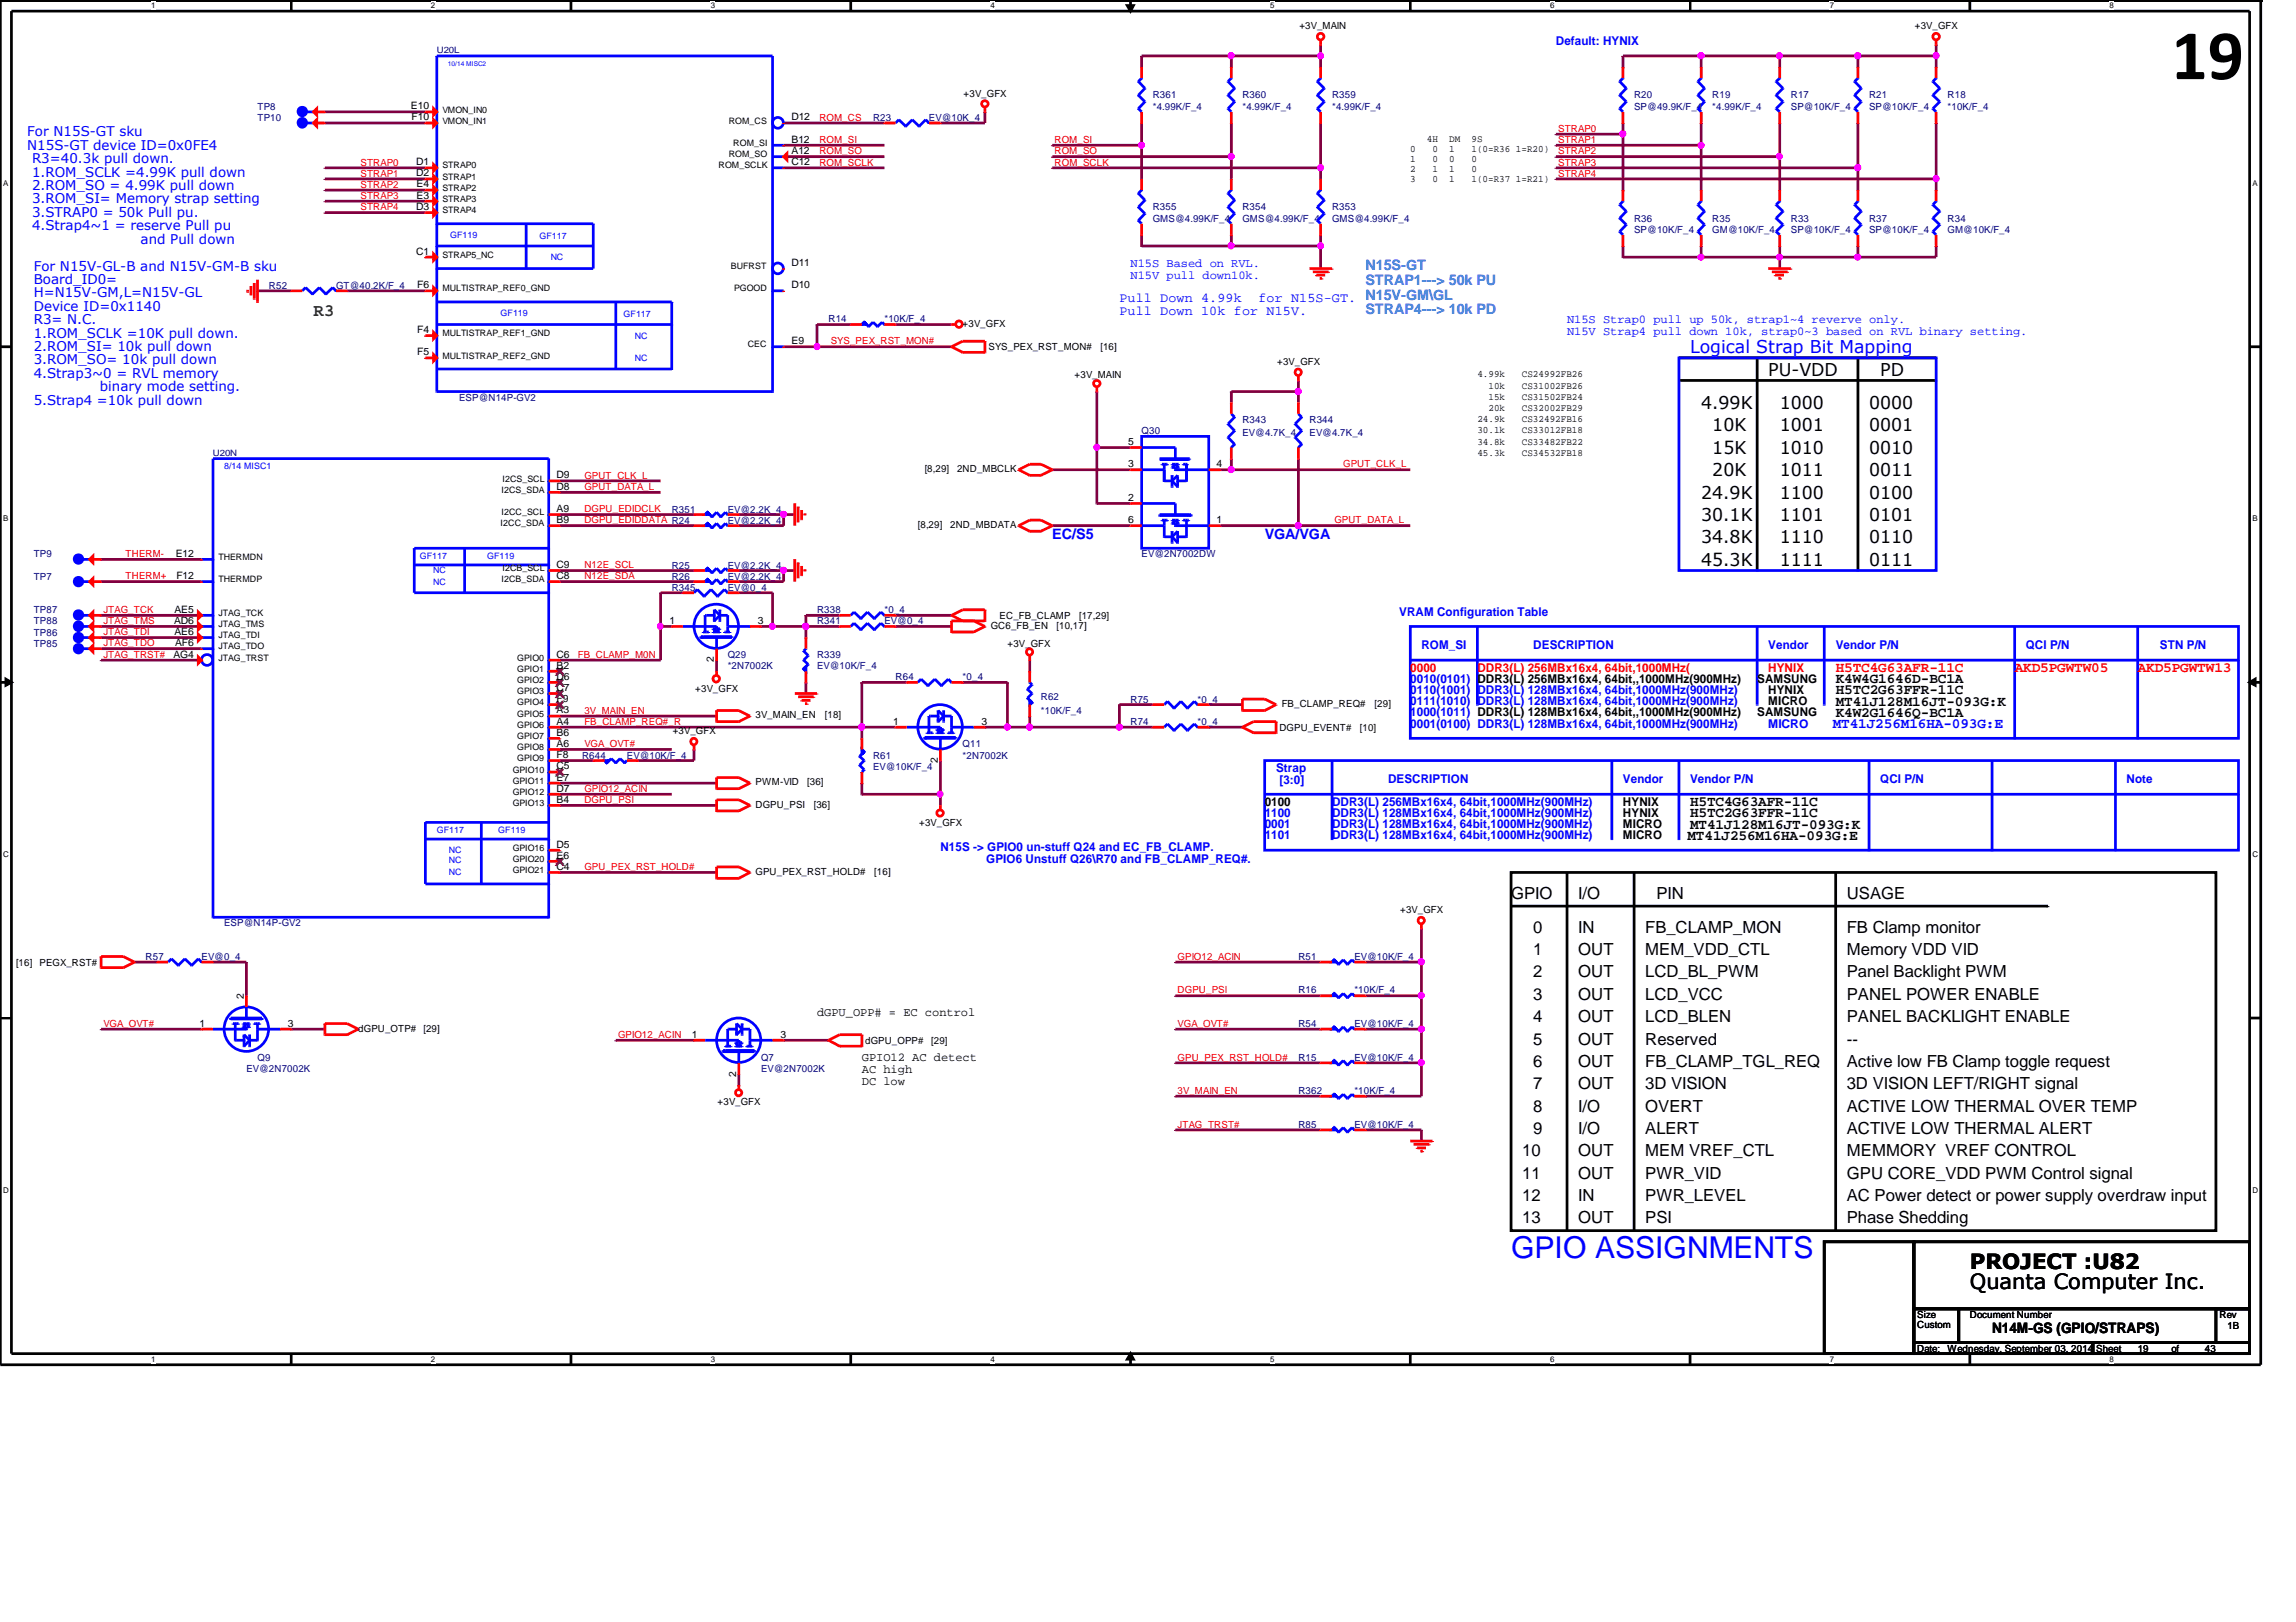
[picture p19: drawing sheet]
<svg xmlns="http://www.w3.org/2000/svg" width="297mm" height="210mm" viewBox="0 0 297 210" stroke-linecap="round" stroke-linejoin="round" font-family="sans-serif">
<defs><g id="words">
<text font-size="9.2" x="280.9" y="10.2">19</text>
<text font-size="3.9" fill="#00f" x="195.5" y="162.8">GPIO ASSIGNMENTS</text>
<g font-size="2.7">
<text x="254.8" y="166.8">Quanta Computer Inc.</text>
<text x="254.8" y="164.2">PROJECT :U82</text>
</g>
<text font-size="2.3" fill="#008000" x="40.6" y="40.9">R3</text>
<text font-size="2.3" fill="#00f" x="218.6" y="45.7">Logical Strap Bit Mapping</text>
<g font-size="2.3">
<text x="220.1" y="53">4.99K</text>
<text x="228.8" y="48.6">PU-VDD</text>
<text x="230.2" y="53">1000</text>
<text x="241.8" y="53">0000</text>
<text x="243.2" y="48.6">PD</text>
<text x="221.5" y="55.8">10K</text>
<text x="221.5" y="58.8">15K</text>
<text x="230.2" y="58.8">1010</text>
<text x="230.2" y="55.8">1001</text>
<text x="241.8" y="58.8">0010</text>
<text x="241.8" y="55.8">0001</text>
<text x="220.1" y="64.5">24.9K</text>
<text x="221.5" y="61.6">20K</text>
<text x="230.2" y="64.5">1100</text>
<text x="230.2" y="61.6">1011</text>
<text x="241.8" y="64.5">0100</text>
<text x="241.8" y="61.6">0011</text>
<text x="220.1" y="67.4">30.1K</text>
<text x="220.1" y="70.3">34.8K</text>
<text x="230.2" y="70.3">1110</text>
<text x="230.2" y="67.4">1101</text>
<text x="241.8" y="67.4">0101</text>
<text x="241.8" y="70.3">0110</text>
<text x="220.1" y="73.2">45.3K</text>
<text x="230.2" y="73.2">1111</text>
<text x="241.8" y="73.2">0111</text>
</g>
<g font-size="2.2">
<text x="195.5" y="116.4">GPIO</text>
<text x="204.2" y="116.4">I/O</text>
<text x="214.3" y="116.4">PIN</text>
<text x="238.9" y="116.4">USAGE</text>
<text x="198.4" y="120.7">0</text>
<text x="198.4" y="123.6">1</text>
<text x="204.2" y="120.7">IN</text>
<text x="204.2" y="123.6">OUT</text>
<text x="212.8" y="120.7">FB_CLAMP_MON</text>
<text x="212.8" y="123.6">MEM_VDD_CTL</text>
<text x="238.9" y="123.6">Memory VDD VID</text>
<text x="238.9" y="120.7">FB Clamp monitor</text>
<text x="198.4" y="129.4">3</text>
<text x="198.4" y="126.5">2</text>
<text x="204.2" y="126.5">OUT</text>
<text x="204.2" y="129.4">OUT</text>
<text x="212.8" y="129.4">LCD_VCC</text>
<text x="212.8" y="126.5">LCD_BL_PWM</text>
<text x="238.9" y="126.5">Panel Backlight PWM</text>
<text x="238.9" y="129.4">PANEL POWER ENABLE</text>
<text x="198.4" y="135.2">5</text>
<text x="198.4" y="132.3">4</text>
<text x="204.2" y="135.2">OUT</text>
<text x="204.2" y="132.3">OUT</text>
<text x="212.8" y="135.2">Reserved</text>
<text x="212.8" y="132.3">LCD_BLEN</text>
<text x="238.9" y="135.2">--</text>
<text x="238.9" y="132.3">PANEL BACKLIGHT ENABLE</text>
<text x="198.4" y="141">7</text>
<text x="198.4" y="143.8">8</text>
<text x="198.4" y="138.1">6</text>
<text x="204.2" y="141">OUT</text>
<text x="204.2" y="143.8">I/O</text>
<text x="204.2" y="138.1">OUT</text>
<text x="212.8" y="141">3D VISION</text>
<text x="212.8" y="138.1">FB_CLAMP_TGL_REQ</text>
<text x="212.8" y="143.8">OVERT</text>
<text x="238.9" y="143.8">ACTIVE LOW THERMAL OVER TEMP</text>
<text x="238.9" y="138.1">Active low FB Clamp toggle request</text>
<text x="238.9" y="141">3D VISION LEFT/RIGHT signal</text>
<text x="196.9" y="149.6">10</text>
<text x="198.4" y="146.8">9</text>
<text x="204.2" y="146.8">I/O</text>
<text x="204.2" y="149.6">OUT</text>
<text x="212.8" y="149.6">MEM VREF_CTL</text>
<text x="212.8" y="146.8">ALERT</text>
<text x="238.9" y="146.8">ACTIVE LOW THERMAL ALERT</text>
<text x="238.9" y="149.6">MEMMORY VREF CONTROL</text>
<text x="196.9" y="155.4">12</text>
<text x="196.9" y="152.6">11</text>
<text x="204.2" y="155.4">IN</text>
<text x="204.2" y="152.6">OUT</text>
<text x="212.8" y="155.4">PWR_LEVEL</text>
<text x="212.8" y="152.6">PWR_VID</text>
<text x="238.9" y="152.6">GPU CORE_VDD PWM Control signal</text>
<text x="238.9" y="155.4">AC Power detect or power supply overdraw input</text>
<text x="196.9" y="158.3">13</text>
<text x="204.2" y="158.3">OUT</text>
<text x="212.8" y="158.3">PSI</text>
<text x="238.9" y="158.3">Phase Shedding</text>
</g>
<g font-size="1.9" fill="#0080ff">
<text x="176.7" y="35">N15S-GT</text>
<text x="176.7" y="36.9">STRAP1---&gt; 50k PU</text>
<text x="176.7" y="40.7">STRAP4---&gt; 10k PD</text>
</g>
<g font-size="1.9" fill="#00f">
<text x="136.1" y="69.7">EC/S5</text>
<text x="163.6" y="69.7">VGA/VGA</text>
<text x="237.1" y="94.2">MT41J256M16HA-093G:E</text>
</g>
<g font-size="1.9">
<text x="237.5" y="89.9">H5TC2G63FFR-11C</text>
<text x="237.5" y="88.4">K4W4G1646D-BC1A</text>
<text x="237.5" y="91.3">MT41J128M16JT-093G:K</text>
<text x="237.5" y="92.8">K4W2G1646Q-BC1A</text>
<text x="218.6" y="105.8">H5TC2G63FFR-11C</text>
<text x="218.6" y="104.4">H5TC4G63AFR-11C</text>
<text x="218.6" y="107.2">MT41J128M16JT-093G:K</text>
<text x="218.3" y="108.7">MT41J256M16HA-093G:E</text>
<text x="257.7" y="172.5">N14M-GS (GPIO/STRAPS)</text>
</g>
<g font-size="1.9" fill="#f00">
<text x="237.5" y="87">H5TC4G63AFR-11C</text>
<text x="260.6" y="87">AKD5PGWTW05</text>
<text x="276.6" y="87">AKD5PGWTW13</text>
</g>
<g font-size="1.7" fill="#00f">
<text x="3.5" y="17.7">For N15S-GT sku</text>
<text x="3.5" y="19.4">N15S-GT device ID=0x0FE4</text>
<text x="4.1" y="21.1">R3=40.3k pull down.</text>
<text x="4.1" y="22.9">1.ROM_SCLK =4.99K pull down</text>
<text x="4.1" y="24.6">2.ROM_SO = 4.99K pull down</text>
<text x="4.1" y="26.3">3.ROM_SI= Memory strap setting</text>
<text x="4.1" y="28.1">3.STRAP0 = 50k Pull pu.</text>
<text x="4.1" y="29.8">4.Strap4~1 = reserve Pull pu</text>
<text x="4.4" y="35">For N15V-GL-B and N15V-GM-B sku</text>
<text x="18.2" y="31.5">and Pull down</text>
<text x="4.4" y="36.7">Board_ID0=</text>
<text x="4.4" y="38.5">H=N15V-GM,L=N15V-GL</text>
<text x="4.4" y="40.2">Device ID=0x1140</text>
<text x="4.4" y="42">R3= N.C.</text>
<text x="144.8" y="39">Pull Down 4.99k</text>
<text x="144.8" y="40.8">Pull Down 10k for N15V.</text>
<text x="162.8" y="39">for N15S-GT. N15V-GM\GL</text>
<text x="4.4" y="43.7">1.ROM_SCLK =10K pull down.</text>
<text x="4.4" y="45.4">2.ROM_SI= 10k pull down</text>
<text x="4.4" y="47.2">3.ROM_SO= 10k pull down</text>
<text x="4.4" y="48.9">4.Strap3~0 = RVL memory</text>
<text x="4.4" y="52.4">5.Strap4 =10k pull down</text>
<text x="12.9" y="50.6">binary mode setting.</text>
</g>
<g font-size="1.6" fill="#00f">
<text x="201.3" y="5.8">Default: HYNIX</text>
<text x="146.3" y="34.5">N15S Based on RVL.</text>
<text x="146.3" y="36.1">N15V pull down10k.</text>
<text x="202.7" y="41.7">N15S Strap0 pull up 50k, strap1~4 reverve only.</text>
<text x="202.7" y="43.3">N15V Strap4 pull down 10k, strap0~3 based on RVL binary setting.</text>
<text x="181" y="79.7">VRAM Configuration Table</text>
<text x="183.9" y="84">ROM_SI</text>
<text x="198.4" y="84">DESCRIPTION</text>
<text x="228.8" y="84">Vendor</text>
<text x="237.5" y="84">Vendor P/N</text>
<text x="262.1" y="84">QCI P/N</text>
<text x="279.4" y="84">STN P/N</text>
<text x="182.5" y="89.8">0110(1001)</text>
<text x="182.5" y="88.3">0010(0101)</text>
<text x="191.1" y="89.8">DDR3(L) 128MBx16x4, 64bit,1000MHz(900MHz)</text>
<text x="182.5" y="91.2">0111(1010) DDR3(L) 128MBx16x4, 64bit,1000MHz(900MHz)</text>
<text x="182.5" y="92.7">1000(1011) DDR3(L) 128MBx16x4, 64bit,,1000MHz(900MHz)</text>
<text x="182.5" y="94.1">0001(0100) DDR3(L) 128MBx16x4, 64bit,1000MHz(900MHz)</text>
<text x="228.8" y="94.1">MICRO</text>
<text x="165.1" y="99.9">Strap</text>
<text x="165.5" y="101.5">[3:0]</text>
<text x="179.6" y="101.4">DESCRIPTION</text>
<text x="210" y="101.4">Vendor</text>
<text x="218.6" y="101.4">Vendor P/N</text>
<text x="243.2" y="101.4">QCI P/N</text>
<text x="275.1" y="101.4">Note</text>
<text x="163.6" y="105.7">1100</text>
<text x="163.6" y="107.1">0001</text>
<text x="172.3" y="105.7">DDR3(L) 128MBx16x4, 64bit,1000MHz(900MHz)</text>
<text x="172.3" y="104.3">DDR3(L) 256MBx16x4, 64bit,1000MHz(900MHz)</text>
<text x="172.3" y="107.1">DDR3(L) 128MBx16x4, 64bit,1000MHz(900MHz)</text>
<text x="121.7" y="110.1">N15S -&gt; GPIO0 un-stuff Q24 and EC_FB_CLAMP.</text>
<text x="127.6" y="111.7">GPIO6 Unstuff Q26\R70 and FB_CLAMP_REQ#.</text>
<text x="163.6" y="108.6">1101</text>
<text x="172.3" y="108.6">DDR3(L) 128MBx16x4, 64bit,1000MHz(900MHz)</text>
</g>
<g font-size="1.6" fill="#f00">
<text x="182.5" y="86.9">0000</text>
<text x="191.1" y="86.9">DDR3(L) 256MBx16x4, 64bit,1000MHz(</text>
<text x="228.8" y="86.9">HYNIX</text>
</g>
<g font-size="1.6">
<text x="191.1" y="88.3">DDR3(L) 256MBx16x4, 64bit,,1000MHz(900MHz)</text>
<text x="227.3" y="88.3">SAMSUNG</text>
<text x="228.8" y="89.8">HYNIX</text>
<text x="227.3" y="92.7">SAMSUNG</text>
<text x="228.8" y="91.2">MICRO</text>
<text x="163.6" y="104.3">0100</text>
<text x="210" y="105.7">HYNIX</text>
<text x="210" y="104.3">HYNIX</text>
<text x="210" y="107.1">MICRO</text>
<text x="210" y="108.6">MICRO</text>
<text x="105.7" y="131.5">dGPU_OPP# = EC control</text>
<text x="111.5" y="137.3">GPIO12 AC detect</text>
<text x="111.5" y="138.9">AC high</text>
<text x="111.5" y="140.5">DC low</text>
</g>
<g font-size="1.3">
<text x="168.1" y="3.8">+3V_MAIN</text>
<text x="247.7" y="3.8">+3V_GFX</text>
<text x="53.2" y="14.1">E10</text>
<text x="53.3" y="15.6">F10</text>
<text x="102.4" y="15.6">D12</text>
<text x="124.7" y="12.5">+3V_GFX</text>
<text x="53.8" y="22.8">D2</text>
<text x="53.8" y="21.4">D1</text>
<text x="102.4" y="21.4">C12</text>
<text x="102.4" y="19.9">A12</text>
<text x="102.4" y="18.5">B12</text>
<text x="182.5" y="19.7">0</text>
<text x="182.5" y="21">1</text>
<text x="182.5" y="22.2">2</text>
<text x="182.5" y="23.5">3</text>
<text x="184.6" y="18.4">4H</text>
<text x="185.3" y="19.7">0</text>
<text x="185.3" y="21">0</text>
<text x="185.3" y="22.2">1</text>
<text x="185.3" y="23.5">0</text>
<text x="187.5" y="18.4">DM</text>
<text x="187.5" y="19.7">1</text>
<text x="187.5" y="21">0</text>
<text x="187.5" y="22.2">1</text>
<text x="187.5" y="23.5">1</text>
<text x="190.4" y="18.4">9S</text>
<text x="190.4" y="19.7">1(0=R36 1=R20)</text>
<text x="190.4" y="21">0</text>
<text x="190.4" y="22.2">0</text>
<text x="190.4" y="23.5">1(0=R37 1=R21)</text>
<text x="53.8" y="27.2">D3</text>
<text x="53.9" y="25.7">E3</text>
<text x="53.9" y="24.3">E4</text>
<text x="53.8" y="32.9">C1</text>
<text x="102.4" y="34.4">D11</text>
<text x="54" y="37.3">F6</text>
<text x="102.4" y="37.3">D10</text>
<text x="54" y="46">F5</text>
<text x="54" y="43.1">F4</text>
<text x="102.4" y="44.5">E9</text>
<text x="124.5" y="42.3">+3V_GFX</text>
<text x="127.9" y="45.3">SYS_PEX_RST_MON#</text>
<text x="142.4" y="45.3">[16]</text>
<text x="165.2" y="47.2">+3V_GFX</text>
<text x="139" y="48.9">+3V_MAIN</text>
<text x="191.1" y="48.8">4.99k</text>
<text x="192.6" y="50.3">10k</text>
<text x="192.6" y="51.7">15k</text>
<text x="192.6" y="53.2">20k</text>
<text x="196.9" y="48.8">CS24992FB26</text>
<text x="196.9" y="50.3">CS31002FB26</text>
<text x="196.9" y="51.7">CS31502FB24</text>
<text x="196.9" y="53.2">CS32002FB29</text>
<text x="146" y="57.6">5</text>
<text x="191.1" y="54.6">24.9k</text>
<text x="191.1" y="56">30.1k</text>
<text x="191.1" y="57.5">34.8k</text>
<text x="191.1" y="59">45.3k</text>
<text x="196.9" y="54.6">CS32492FB16</text>
<text x="196.9" y="56">CS33012FB18</text>
<text x="196.9" y="57.5">CS33482FB22</text>
<text x="196.9" y="59">CS34532FB18</text>
<text x="72" y="63.4">D8</text>
<text x="72" y="61.9">D9</text>
<text x="119.6" y="61.1">[8,29]</text>
<text x="123.8" y="61.1">2ND_MBCLK</text>
<text x="146" y="64.8">2</text>
<text x="146" y="60.5">3</text>
<text x="157.4" y="60.5">4</text>
<text x="72" y="67.7">B9</text>
<text x="72" y="66.3">A9</text>
<text x="118.7" y="68.4">[8,29]</text>
<text x="122.9" y="68.4">2ND_MBDATA</text>
<text x="146" y="67.7">6</text>
<text x="157.4" y="67.7">1</text>
<text x="22.7" y="72.1">E12</text>
<text x="22.8" y="74.9">F12</text>
<text x="72" y="74.9">C8</text>
<text x="72" y="73.5">C9</text>
<text x="22.5" y="80.7">AD6</text>
<text x="22.6" y="82.2">AE6</text>
<text x="22.6" y="79.3">AE5</text>
<text x="22.6" y="83.6">AF6</text>
<text x="86.6" y="80.7">1</text>
<text x="98" y="80.7">3</text>
<text x="128.2" y="81.4">GC6_FB_EN</text>
<text x="129.3" y="80.1">EC_FB_CLAMP</text>
<text x="130.3" y="83.7">+3V_GFX</text>
<text x="136.7" y="81.4">[10,17]</text>
<text x="139.6" y="80.1">[17,29]</text>
<text x="22.4" y="85.1">AG4</text>
<text x="72" y="89.4">C7</text>
<text x="72" y="88">D6</text>
<text x="72" y="86.5">B2</text>
<text x="72" y="85.1">C6</text>
<text x="90" y="89.5">+3V_GFX</text>
<text x="92.4" y="85.7" transform="rotate(-90 92.4 85.7)">2</text>
<text x="72" y="95.2">B6</text>
<text x="72" y="93.8">A4</text>
<text x="72" y="92.3">A3</text>
<text x="72" y="90.8">F9</text>
<text x="87" y="95">+3V_GFX</text>
<text x="97.7" y="93">3V_MAIN_EN</text>
<text x="106.7" y="93">[18]</text>
<text x="115.6" y="93.8">1</text>
<text x="127" y="93.8">3</text>
<text x="165.5" y="94.6">DGPU_EVENT#</text>
<text x="165.8" y="91.5">FB_CLAMP_REQ#</text>
<text x="175.9" y="94.6">[10]</text>
<text x="177.8" y="91.5">[29]</text>
<text x="72" y="101">E7</text>
<text x="72" y="99.6">C5</text>
<text x="72" y="98.1">F8</text>
<text x="72" y="96.6">A6</text>
<text x="97.7" y="101.6">PWM-VID</text>
<text x="104.4" y="101.6">[36]</text>
<text x="121.3" y="98.8" transform="rotate(-90 121.3 98.8)">2</text>
<text x="72" y="103.9">B4</text>
<text x="72" y="102.4">D7</text>
<text x="97.7" y="104.6">DGPU_PSI</text>
<text x="105.3" y="104.6">[36]</text>
<text x="118.9" y="106.8">+3V_GFX</text>
<text x="72" y="112.6">C4</text>
<text x="72" y="111.1">E6</text>
<text x="72" y="109.7">D5</text>
<text x="97.7" y="113.2">GPU_PEX_RST_HOLD#</text>
<text x="113.1" y="113.2">[16]</text>
<text x="181.1" y="118.2">+3V_GFX</text>
<text x="2.1" y="125">[16]</text>
<text x="5.1" y="125">PEGX_RST#</text>
<text x="31.5" y="129.3" transform="rotate(-90 31.5 129.3)">2</text>
<text x="25.8" y="132.8">1</text>
<text x="37.3" y="132.8">3</text>
<text x="46.4" y="133.5">dGPU_OTP#</text>
<text x="54.8" y="133.5">[29]</text>
<text x="89.5" y="134.3">1</text>
<text x="101" y="134.3">3</text>
<text x="111.9" y="135.1">dGPU_OPP#</text>
<text x="120.5" y="135.1">[29]</text>
<text x="92.8" y="143">+3V_GFX</text>
<text x="95.2" y="139.3" transform="rotate(-90 95.2 139.3)">2</text>
<text x="248" y="170.6">Size</text>
<text x="248" y="171.9">Custom</text>
<text x="254.8" y="170.6">Document Number</text>
<text x="287.1" y="170.6">Rev</text>
<text x="288.2" y="172">1B</text>
<text x="248" y="174.9">Date:</text>
<text x="252" y="174.9">Wednesday, September 03, 2014 Sheet</text>
<text x="276.6" y="174.9">19</text>
<text x="280.9" y="174.9">of</text>
<text x="285.2" y="174.9">43</text>
</g>
<g font-size="1.3" fill="#000080">
<text x="33.3" y="14.2">TP8</text>
<text x="33.3" y="15.7">TP10</text>
<text x="112.9" y="15.7">R23</text>
<text x="120.2" y="15.7">EV@10K_4</text>
<text x="149.1" y="12.7">R361</text>
<text x="149.1" y="14.2">*4.99K/F_4</text>
<text x="160.7" y="12.7">R360</text>
<text x="160.7" y="14.2">*4.99K/F_4</text>
<text x="172.3" y="12.7">R359</text>
<text x="172.3" y="14.2">*4.99K/F_4</text>
<text x="211.4" y="12.7">R20</text>
<text x="211.4" y="14.2">SP@49.9K/F_4</text>
<text x="221.5" y="12.7">R19</text>
<text x="221.5" y="14.2">*4.99K/F_4</text>
<text x="231.7" y="12.7">R17</text>
<text x="231.7" y="14.2">SP@10K/F_4</text>
<text x="241.8" y="12.7">R21</text>
<text x="241.8" y="14.2">SP@10K/F_4</text>
<text x="252" y="12.7">R18</text>
<text x="252" y="14.2">*10K/F_4</text>
<text x="149.1" y="27.2">R355</text>
<text x="149.1" y="28.7">GMS@4.99K/F_4</text>
<text x="160.7" y="27.2">R354</text>
<text x="160.7" y="28.7">GMS@4.99K/F_4</text>
<text x="172.3" y="27.2">R353</text>
<text x="172.3" y="28.7">GMS@4.99K/F_4</text>
<text x="211.4" y="28.7">R36</text>
<text x="221.5" y="28.7">R35</text>
<text x="231.7" y="28.7">R33</text>
<text x="241.8" y="28.7">R37</text>
<text x="252" y="28.7">R34</text>
<text x="211.4" y="30.1">SP@10K/F_4</text>
<text x="221.5" y="30.1">GM@10K/F_4</text>
<text x="231.7" y="30.1">SP@10K/F_4</text>
<text x="241.8" y="30.1">SP@10K/F_4</text>
<text x="252" y="30.1">GM@10K/F_4</text>
<text x="34.8" y="37.4">R52</text>
<text x="43.5" y="37.4">GT@40.2K/F_4</text>
<text x="107.2" y="41.7">R14</text>
<text x="114.4" y="41.7">*10K/F_4</text>
<text x="59.4" y="51.9">ESP@N14P-GV2</text>
<text x="147.7" y="56.2">Q30</text>
<text x="160.7" y="54.7">R343</text>
<text x="160.7" y="56.5">EV@4.7K_4</text>
<text x="169.4" y="54.7">R344</text>
<text x="169.4" y="56.5">EV@4.7K_4</text>
<text x="86.9" y="66.3">R351</text>
<text x="94.1" y="66.3">EV@2.2K_4</text>
<text x="94.1" y="67.8">EV@2.2K_4</text>
<text x="4.4" y="75">TP7</text>
<text x="4.4" y="72.1">TP9</text>
<text x="86.9" y="76.5">R345</text>
<text x="86.9" y="73.6">R25</text>
<text x="86.9" y="75">R26</text>
<text x="94.1" y="76.5">EV@0_4</text>
<text x="94.1" y="73.6">EV@2.2K_4</text>
<text x="94.1" y="75">EV@2.2K_4</text>
<text x="147.7" y="72.1">EV@2N7002DW</text>
<text x="4.4" y="79.4">TP87</text>
<text x="4.4" y="83.7">TP85</text>
<text x="4.4" y="80.8">TP88</text>
<text x="4.4" y="82.3">TP86</text>
<text x="105.7" y="79.4">R338</text>
<text x="105.7" y="80.8">R341</text>
<text x="114.4" y="79.4">*0_4</text>
<text x="114.4" y="80.8">EV@0_4</text>
<text x="94.1" y="85.1">Q29</text>
<text x="94.1" y="86.6">*2N7002K</text>
<text x="105.7" y="85.1">R339</text>
<text x="105.7" y="86.6">EV@10K/F_4</text>
<text x="115.9" y="88.1">R64</text>
<text x="124.5" y="88.1">*0_4</text>
<text x="134.7" y="90.6">R62</text>
<text x="134.7" y="92.4">*10K/F_4</text>
<text x="146.3" y="93.9">R74</text>
<text x="146.3" y="90.9">R75</text>
<text x="154.9" y="93.9">*0_4</text>
<text x="154.9" y="90.9">*0_4</text>
<text x="75.3" y="98.2">R644</text>
<text x="81.1" y="98.2">EV@10K/F_4</text>
<text x="112.9" y="98.2">R61</text>
<text x="112.9" y="99.6">EV@10K/F_4</text>
<text x="124.5" y="96.7">Q11</text>
<text x="124.5" y="98.2">*2N7002K</text>
<text x="29" y="119.9">ESP@N14P-GV2</text>
<text x="18.8" y="124.2">R57</text>
<text x="26.1" y="124.2">EV@0_4</text>
<text x="168" y="124.2">R51</text>
<text x="175.2" y="124.2">EV@10K/F_4</text>
<text x="168" y="128.6">R16</text>
<text x="175.2" y="128.6">*10K/F_4</text>
<text x="33.3" y="137.3">Q9</text>
<text x="98.5" y="137.3">Q7</text>
<text x="168" y="132.9">R54</text>
<text x="168" y="137.3">R15</text>
<text x="175.2" y="132.9">EV@10K/F_4</text>
<text x="175.2" y="137.3">EV@10K/F_4</text>
<text x="31.9" y="138.7">EV@2N7002K</text>
<text x="98.5" y="138.7">EV@2N7002K</text>
<text x="168" y="141.6">R362</text>
<text x="175.2" y="141.6">*10K/F_4</text>
<text x="168" y="146">R85</text>
<text x="175.2" y="146">EV@10K/F_4</text>
</g>
<g font-size="1.3" fill="#f00">
<text x="106" y="15.6">ROM_CS</text>
<text x="201.6" y="17.1">STRAP0</text>
<text x="46.6" y="21.4">STRAP0</text>
<text x="46.6" y="22.9">STRAP1</text>
<text x="106" y="18.5">ROM_SI</text>
<text x="106" y="20">ROM_SO</text>
<text x="106" y="21.4">ROM_SCLK</text>
<text x="136.4" y="18.5">ROM_SI</text>
<text x="136.4" y="21.4">ROM_SCLK</text>
<text x="136.4" y="20">ROM_SO</text>
<text x="201.6" y="18.5">STRAP1</text>
<text x="201.6" y="20">STRAP2</text>
<text x="201.6" y="22.9">STRAP4</text>
<text x="201.6" y="21.4">STRAP3</text>
<text x="46.6" y="27.2">STRAP4</text>
<text x="46.6" y="25.7">STRAP3</text>
<text x="46.6" y="24.3">STRAP2</text>
<text x="107.5" y="44.6">SYS_PEX_RST_MON#</text>
<text x="75.6" y="61.9">GPUT_CLK_L</text>
<text x="75.6" y="63.4">GPUT_DATA_L</text>
<text x="173.8" y="60.5">GPUT_CLK_L</text>
<text x="75.6" y="66.3">DGPU_EDIDCLK</text>
<text x="75.6" y="67.7">DGPU_EDIDDATA R24</text>
<text x="172.6" y="67.7">GPUT_DATA_L</text>
<text x="16.3" y="75">THERM+</text>
<text x="16.3" y="72.1">THERM-</text>
<text x="75.6" y="73.5">N12E_SCL</text>
<text x="75.6" y="75">N12E_SDA</text>
<text x="13.4" y="82.2">JTAG_TDI</text>
<text x="13.4" y="83.7">JTAG_TDO</text>
<text x="13.4" y="79.3">JTAG_TCK</text>
<text x="13.4" y="80.8">JTAG_TMS</text>
<text x="13.4" y="85.1">JTAG_TRST#</text>
<text x="74.8" y="85.1">FB_CLAMP_M0N</text>
<text x="75.6" y="92.4">3V_MAIN_EN</text>
<text x="75.6" y="93.8">FB_CLAMP_REQ#_R</text>
<text x="75.6" y="96.7">VGA_OVT#</text>
<text x="75.6" y="103.9">DGPU_PSI</text>
<text x="75.6" y="102.5">GPIO12_ACIN</text>
<text x="75.6" y="112.6">GPU_PEX_RST_HOLD#</text>
<text x="152.4" y="124.2">GPIO12_ACIN</text>
<text x="152.4" y="128.6">DGPU_PSI</text>
<text x="13.4" y="132.9">VGA_OVT#</text>
<text x="80" y="134.3">GPIO12_ACIN</text>
<text x="152.4" y="132.9">VGA_OVT#</text>
<text x="152.4" y="137.2">GPU_PEX_RST_HOLD#</text>
<text x="152.4" y="141.6">3V_MAIN_EN</text>
<text x="152.4" y="145.9">JTAG_TRST#</text>
</g>
<g font-size="1.1" fill="#000080">
<text x="56.5" y="6.9">U20L</text>
<text x="27.6" y="59">U20N</text>
</g>
<g font-size="1.1">
<text x="57.2" y="16">VMON_IN1</text>
<text x="57.2" y="14.6">VMON_IN0</text>
<text x="94.3" y="16">ROM_CS</text>
<text x="57.2" y="23.2">STRAP1</text>
<text x="57.2" y="21.8">STRAP0</text>
<text x="93" y="21.8">ROM_SCLK</text>
<text x="94.3" y="20.4">ROM_SO</text>
<text x="94.9" y="18.9">ROM_SI</text>
<text x="57.2" y="27.6">STRAP4</text>
<text x="57.2" y="26.1">STRAP3</text>
<text x="57.2" y="24.7">STRAP2</text>
<text x="57.2" y="33.4">STRAP5_NC</text>
<text x="94.6" y="34.8">BUFRST</text>
<text x="57.2" y="37.7">MULTISTRAP_REF0_GND</text>
<text x="95" y="37.7">PGOOD</text>
<text x="57.2" y="46.4">MULTISTRAP_REF2_GND</text>
<text x="57.2" y="43.5">MULTISTRAP_REF1_GND</text>
<text x="96.7" y="45">CEC</text>
<text x="64.9" y="63.8">I2CS_SDA</text>
<text x="65" y="62.3">I2CS_SCL</text>
<text x="64.8" y="68.1">I2CC_SDA</text>
<text x="64.9" y="66.7">I2CC_SCL</text>
<text x="28.3" y="75.4">THERMDP</text>
<text x="28.3" y="72.5">THERMDN</text>
<text x="64.9" y="75.4">I2CB_SDA</text>
<text x="65" y="73.9">I2CB_SCL</text>
<text x="28.3" y="82.6">JTAG_TDI</text>
<text x="28.3" y="81.2">JTAG_TMS</text>
<text x="28.3" y="79.7">JTAG_TCK</text>
<text x="28.3" y="85.5">JTAG_TRST</text>
<text x="28.3" y="84">JTAG_TDO</text>
<text x="66.9" y="89.8">GPIO3</text>
<text x="66.9" y="88.4">GPIO2</text>
<text x="66.9" y="87">GPIO1</text>
<text x="66.9" y="85.5">GPIO0</text>
<text x="66.9" y="95.6">GPIO7</text>
<text x="66.9" y="94.2">GPIO6</text>
<text x="66.9" y="92.8">GPIO5</text>
<text x="66.9" y="91.3">GPIO4</text>
<text x="66.3" y="101.4">GPIO11</text>
<text x="66.3" y="100">GPIO10</text>
<text x="66.9" y="98.5">GPIO9</text>
<text x="66.9" y="97.1">GPIO8</text>
<text x="66.3" y="104.3">GPIO13</text>
<text x="66.3" y="102.9">GPIO12</text>
<text x="66.3" y="113">GPIO21</text>
<text x="66.3" y="111.5">GPIO20</text>
<text x="66.3" y="110.1">GPIO16</text>
</g>
<g font-size="1.1" fill="#00f">
<text x="58.2" y="30.8">GF119</text>
<text x="69.8" y="30.9">GF117</text>
<text x="71.2" y="33.7">NC</text>
<text x="64.8" y="40.9">GF119</text>
<text x="80.7" y="41.1">GF117</text>
<text x="82.1" y="46.7">NC</text>
<text x="82.1" y="43.8">NC</text>
<text x="29" y="60.7">8/14 MISC1</text>
<text x="54.3" y="72.3">GF117</text>
<text x="56" y="75.6">NC</text>
<text x="56" y="74.2">NC</text>
<text x="63" y="72.3">GF119</text>
<text x="56.5" y="107.8">GF117</text>
<text x="64.5" y="107.8">GF119</text>
<text x="58.1" y="113.3">NC</text>
<text x="58.1" y="111.7">NC</text>
<text x="58.1" y="110.4">NC</text>
</g>
<g font-size="1">
<text x="19.6" y="1.1">1</text>
<text x="55.7" y="1.1">2</text>
<text x="91.9" y="1.1">3</text>
<text x="128.1" y="1.1">4</text>
<text x="164.3" y="1.1">5</text>
<text x="200.5" y="1.1">6</text>
<text x="236.7" y="1.1">7</text>
<text x="272.9" y="1.1">8</text>
<text x=".4" y="24">A</text>
<text x="291.4" y="24">A</text>
<text x=".4" y="67.5">B</text>
<text x="291.4" y="67.5">B</text>
<text x=".4" y="110.9">C</text>
<text x="291.4" y="110.9">C</text>
<text x=".4" y="154.3">D</text>
<text x="291.4" y="154.3">D</text>
<text x="19.6" y="176.2">1</text>
<text x="55.7" y="176.2">2</text>
<text x="91.9" y="176.2">3</text>
<text x="128.1" y="176.2">4</text>
<text x="164.3" y="176.2">5</text>
<text x="200.5" y="176.2">6</text>
<text x="236.7" y="176.2">7</text>
<text x="272.9" y="176.2">8</text>
</g>
<text font-size=".8" fill="#00f" x="58" y="8.6">10/14 MISC2</text>
</g></defs>
<path d="M0 0h292.5" fill="none" stroke="#000" stroke-width="1.1"/>
<path d="M0 0v176.6h292.5v-176.6M1.5 1.4h289.5v173.8h-289.5z" fill="none" stroke="#000" stroke-width=".35"/>
<g fill="#fff">
<path d="M19.6 .2h.5v1.1h-.5z"/>
<path d="M19.6 175.3h.5v1.2h-.5z"/>
</g>
<path d="M37.7 0v1.4M37.7 175.2v1.4" fill="none" stroke="#000" stroke-width=".35"/>
<g fill="#fff">
<path d="M55.7 .2h.6v1.1h-.6z"/>
<path d="M55.7 175.3h.6v1.2h-.6z"/>
</g>
<path d="M73.9 0v1.4M73.9 175.2v1.4" fill="none" stroke="#000" stroke-width=".35"/>
<g fill="#fff">
<path d="M91.9 .2h.6v1.1h-.6z"/>
<path d="M91.9 175.3h.6v1.2h-.6z"/>
</g>
<path d="M110.1 0v1.4M110.1 175.2v1.4" fill="none" stroke="#000" stroke-width=".35"/>
<g fill="#fff">
<path d="M128.1 .2h.6v1.1h-.6z"/>
<path d="M128.1 175.3h.6v1.2h-.6z"/>
</g>
<path d="M145.8 .7h.8l-.3 .7zM146.3 0v1.4M146.3 175.2l.3 .7h-.8zM146.3 175.2v1.4" fill="none" stroke="#000" stroke-width=".35"/>
<path d="M145.8 .7h.8l-.3 .7zM146.3 175.2l.3 .7h-.8z" fill="#000"/>
<g fill="#fff">
<path d="M164.3 .2h.6v1.1h-.6z"/>
<path d="M164.3 175.3h.6v1.2h-.6z"/>
</g>
<path d="M182.5 0v1.4M182.5 175.2v1.4" fill="none" stroke="#000" stroke-width=".35"/>
<g fill="#fff">
<path d="M200.5 .2h.6v1.1h-.6z"/>
<path d="M200.5 175.3h.6v1.2h-.6z"/>
</g>
<path d="M218.6 0v1.4M218.6 175.2v1.4" fill="none" stroke="#000" stroke-width=".35"/>
<g fill="#fff">
<path d="M236.7 .2h.6v1.1h-.6z"/>
<path d="M236.7 175.3h.6v1.2h-.6z"/>
</g>
<path d="M254.8 0v1.4M254.8 175.2v1.4" fill="none" stroke="#000" stroke-width=".35"/>
<g fill="#fff">
<path d="M272.9 .2h.6v1.1h-.6z"/>
<path d="M272.9 175.3h.6v1.2h-.6z"/>
<path d="M.4 23.2h.7v1.1h-.7z"/>
<path d="M291.4 23.2h.7v1.1h-.7z"/>
<path d="M.4 66.6h.7v1.1h-.7z"/>
<path d="M291.4 66.6h.7v1.1h-.7z"/>
</g>
<path d="M0 44.9h1.5M291 44.9h1.5" fill="none" stroke="#000" stroke-width=".35"/>
<g fill="#fff">
<path d="M.4 110h.7v1.2h-.7z"/>
<path d="M291.4 110h.7v1.2h-.7z"/>
</g>
<path d="M0 88.3h1.5M.8 87.9l.7 .4-.7 .4zM291 88.3l.8-.4v.8zM291 88.3h1.5" fill="none" stroke="#000" stroke-width=".35"/>
<path d="M.8 87.9l.7 .4-.7 .4zM291 88.3l.8-.4v.8z" fill="#000"/>
<g fill="#fff">
<path d="M.4 153.5h.7v1.1h-.7z"/>
<path d="M291.4 153.5h.7v1.1h-.7z"/>
</g>
<path d="M217.2 46.3h33.3M217.2 49.2h33.3M227.3 46.3v27.5M240.4 46.3v27.5M195.5 112.9h91.2v46.4h-91.2zM195.5 117.3h69.5M202.7 112.9v46.4M211.4 112.9v46.4M237.5 112.9v46.4M0 131.7h1.5M291 131.7h1.5" fill="none" stroke="#000" stroke-width=".35"/>
<g fill="none" stroke="#00f" stroke-width=".35">
<path d="M217.2 46.3h33.3v27.5h-33.3zM163.6 98.4h126v11.6h-126zM172.3 98.4v10.2M182.5 81.1h107.1v14.4h-107.1zM182.5 85.4h107.1M191.1 81.1v10.1M208.5 98.4v10.2M217.2 98.4v10.2M227.3 81.1v10.1M236 81.1v10.1M241.8 98.4v11.6M257.7 98.4v11.6"/>
<path d="M260.6 81.1v14.4M273.7 98.4v11.6M276.6 81.1v14.4M163.6 102.8h126"/>
</g>
<g fill="none" stroke="#800040" stroke-width=".35">
<path d="M101.4 18.8h13M42 27.5h13M42 26h13M42 23.2h13M42 21.7h13M42 24.6h13M101.4 21.7h13M101.4 20.3h13M13.1 75.3h13M13.1 72.4h13M72.4 63.7h13.1M72.4 62.2h13.1"/>
<path d="M101.4 66.6v1.4h-5.8"/>
</g>
<circle cx="101.4" cy="66.6" r=".29" fill="#f0f"/>
<circle cx="101.4" cy="66.6" r=".29" fill="none" stroke="#f0f" stroke-width=".35"/>
<path d="M72.4 66.6h17.4M72.4 68h17.4M95.6 66.6h7.2M95.6 73.8h5.8" fill="none" stroke="#800040" stroke-width=".35"/>
<circle cx="101.4" cy="73.8" r=".29" fill="#f0f"/>
<circle cx="101.4" cy="73.8" r=".29" fill="none" stroke="#f0f" stroke-width=".35"/>
<path d="M72.4 73.8h17.4M72.4 75.3h17.4M95.6 75.3h5.8M72.4 97h14.5M72.4 101.3h20.3M152.1 133.2h18.8M176.7 133.2h7.2v4.3M183.9 124.5v4.4M152.1 146.2h18.8M176.7 146.2h7.2" fill="none" stroke="#800040" stroke-width=".35"/>
<circle cx="183.9" cy="137.5" r=".29" fill="#f0f"/>
<circle cx="183.9" cy="137.5" r=".29" fill="none" stroke="#f0f" stroke-width=".35"/>
<circle cx="183.9" cy="133.2" r=".29" fill="#f0f"/>
<circle cx="183.9" cy="133.2" r=".29" fill="none" stroke="#f0f" stroke-width=".35"/>
<path d="M210 17.4v7.2M230.2 7.2v1.5M13.1 133.2h13M37.7 133.2h4.3" fill="none" stroke="#800040" stroke-width=".35"/>
<circle cx="209.9" cy="17.3" r=".29" fill="#f0f"/>
<circle cx="209.9" cy="17.3" r=".29" fill="none" stroke="#f0f" stroke-width=".35"/>
<path d="M230.2 33.3h10.2" fill="none" stroke="#800040" stroke-width=".35"/>
<circle cx="240.3" cy="33.3" r=".27" fill="#f0f"/>
<circle cx="240.3" cy="33.3" r=".27" fill="none" stroke="#f0f" stroke-width=".35"/>
<circle cx="230.2" cy="33.3" r=".26" fill="#f0f"/>
<circle cx="230.2" cy="33.3" r=".26" fill="none" stroke="#f0f" stroke-width=".35"/>
<path d="M230.2 7.2h10.2" fill="none" stroke="#800040" stroke-width=".35"/>
<circle cx="240.3" cy="7.2" r=".29" fill="#f0f"/>
<circle cx="240.3" cy="7.2" r=".29" fill="none" stroke="#f0f" stroke-width=".35"/>
<circle cx="230.2" cy="7.2" r=".27" fill="#f0f"/>
<circle cx="230.2" cy="7.2" r=".27" fill="none" stroke="#f0f" stroke-width=".35"/>
<path d="M220.1 7.2h10.1M210 31.8v1.5h10.1M240.4 21.7v2.9" fill="none" stroke="#800040" stroke-width=".35"/>
<circle cx="220.1" cy="33.3" r=".27" fill="#f0f"/>
<circle cx="220.1" cy="33.3" r=".27" fill="none" stroke="#f0f" stroke-width=".35"/>
<path d="M220.1 7.2h-10.1v1.5M220.1 31.8v1.5M230.2 33.3v1.5" fill="none" stroke="#800040" stroke-width=".35"/>
<circle cx="220.1" cy="7.2" r=".29" fill="#f0f"/>
<circle cx="220.1" cy="7.2" r=".29" fill="none" stroke="#f0f" stroke-width=".35"/>
<path d="M220.1 7.2v1.5M220.1 18.8v5.8" fill="none" stroke="#800040" stroke-width=".35"/>
<circle cx="220.1" cy="18.8" r=".27" fill="#f0f"/>
<circle cx="220.1" cy="18.8" r=".27" fill="none" stroke="#f0f" stroke-width=".35"/>
<path d="M230.2 15.9v8.7M230.2 31.8v1.5" fill="none" stroke="#800040" stroke-width=".35"/>
<circle cx="230.2" cy="20.2" r=".26" fill="#f0f"/>
<circle cx="230.2" cy="20.2" r=".26" fill="none" stroke="#f0f" stroke-width=".35"/>
<path d="M220.1 15.9v2.9h-18.8M250.5 7.2h-10.1v1.5M201.3 20.3h28.9M201.3 23.2h49.2v1.4M220.1 33.3h10.1M240.4 31.8v1.5h10.1v-1.5" fill="none" stroke="#800040" stroke-width=".35"/>
<circle cx="250.5" cy="23.1" r=".27" fill="#f0f"/>
<circle cx="250.5" cy="23.1" r=".27" fill="none" stroke="#f0f" stroke-width=".35"/>
<path d="M201.3 21.7h39.1" fill="none" stroke="#800040" stroke-width=".35"/>
<circle cx="240.3" cy="21.7" r=".29" fill="#f0f"/>
<circle cx="240.3" cy="21.7" r=".29" fill="none" stroke="#f0f" stroke-width=".35"/>
<path d="M101.4 15.9h13M210 15.9v1.5h-8.7M240.4 15.9v5.8M250.5 5.8v1.4M102.8 73.8h-1.4v1.5M152.1 124.5h18.8M183.9 120.1v4.4h-7.2M183.9 146.2v1.5" fill="none" stroke="#800040" stroke-width=".35"/>
<circle cx="183.9" cy="124.5" r=".29" fill="#f0f"/>
<circle cx="183.9" cy="124.5" r=".29" fill="none" stroke="#f0f" stroke-width=".35"/>
<path d="M250.5 7.2v1.5M13.1 79.6h13M13.1 83.9h13M13.1 82.5h13M13.1 85.4h13M13.1 81.1h13" fill="none" stroke="#800040" stroke-width=".35"/>
<circle cx="250.5" cy="7.2" r=".27" fill="#f0f"/>
<circle cx="250.5" cy="7.2" r=".27" fill="none" stroke="#f0f" stroke-width=".35"/>
<path d="M42 14.5h13M42 15.9h13M250.5 15.9v7.3M33.3 37.6h4.4M44.9 37.6h10.1M72.4 104.2h20.3M152.1 128.9h18.8M176.7 128.9h7.2v4.3" fill="none" stroke="#800040" stroke-width=".35"/>
<circle cx="183.9" cy="128.8" r=".27" fill="#f0f"/>
<circle cx="183.9" cy="128.8" r=".27" fill="none" stroke="#f0f" stroke-width=".35"/>
<path d="M147.7 18.8v4.4" fill="none" stroke="#800040" stroke-width=".35"/>
<circle cx="147.7" cy="18.8" r=".27" fill="#f0f"/>
<circle cx="147.7" cy="18.8" r=".27" fill="none" stroke="#f0f" stroke-width=".35"/>
<path d="M170.9 7.2v1.5M170.9 30.4v1.4" fill="none" stroke="#800040" stroke-width=".35"/>
<circle cx="170.8" cy="31.8" r=".27" fill="#f0f"/>
<circle cx="170.8" cy="31.8" r=".27" fill="none" stroke="#f0f" stroke-width=".35"/>
<path d="M170.9 15.9v5.8M147.7 31.8h11.6" fill="none" stroke="#800040" stroke-width=".35"/>
<circle cx="159.3" cy="31.8" r=".29" fill="#f0f"/>
<circle cx="159.3" cy="31.8" r=".29" fill="none" stroke="#f0f" stroke-width=".35"/>
<path d="M147.7 7.2h11.6v1.5M147.7 30.4v1.4" fill="none" stroke="#800040" stroke-width=".35"/>
<circle cx="159.3" cy="7.2" r=".29" fill="#f0f"/>
<circle cx="159.3" cy="7.2" r=".29" fill="none" stroke="#f0f" stroke-width=".35"/>
<path d="M147.7 7.2v1.5M147.7 15.9v2.9h-11.6M159.3 20.3v2.9M159.3 30.4v1.4M170.9 31.8v3" fill="none" stroke="#800040" stroke-width=".35"/>
<circle cx="159.3" cy="20.2" r=".27" fill="#f0f"/>
<circle cx="159.3" cy="20.2" r=".27" fill="none" stroke="#f0f" stroke-width=".35"/>
<path d="M159.3 7.2h11.6M136.1 21.7h34.8v1.5M159.3 31.8h11.6" fill="none" stroke="#800040" stroke-width=".35"/>
<circle cx="170.8" cy="21.7" r=".27" fill="#f0f"/>
<circle cx="170.8" cy="21.7" r=".27" fill="none" stroke="#f0f" stroke-width=".35"/>
<path d="M170.9 5.8v1.4" fill="none" stroke="#800040" stroke-width=".35"/>
<circle cx="170.8" cy="7.2" r=".27" fill="#f0f"/>
<circle cx="170.8" cy="7.2" r=".27" fill="none" stroke="#f0f" stroke-width=".35"/>
<path d="M159.3 15.9v4.4h-23.2M101.4 44.9h21.7M110.1 42h-4.4v2.9M115.9 42h7.2M152.1 137.5h18.8M176.7 137.5h7.2v4.4h-7.2M152.1 141.9h18.8" fill="none" stroke="#800040" stroke-width=".35"/>
<circle cx="105.7" cy="44.8" r=".27" fill="#f0f"/>
<circle cx="105.7" cy="44.8" r=".27" fill="none" stroke="#f0f" stroke-width=".35"/>
<path d="M85.5 76.7v4.4M17.4 124.5h2.9" fill="none" stroke="#800040" stroke-width=".35"/>
<circle cx="85.4" cy="81" r=".27" fill="#f0f"/>
<circle cx="85.4" cy="81" r=".27" fill="none" stroke="#f0f" stroke-width=".35"/>
<path d="M85.5 76.7h2.8M95.6 76.7h4.3M99.9 81.1h4.4" fill="none" stroke="#800040" stroke-width=".35"/>
<circle cx="104.2" cy="81" r=".29" fill="#f0f"/>
<circle cx="104.2" cy="81" r=".29" fill="none" stroke="#f0f" stroke-width=".35"/>
<path d="M72.4 92.7h20.3M72.4 94.1h39.1M85.5 81.1v4.3h-13.1" fill="none" stroke="#800040" stroke-width=".35"/>
<circle cx="111.5" cy="94.1" r=".29" fill="#f0f"/>
<circle cx="111.5" cy="94.1" r=".29" fill="none" stroke="#f0f" stroke-width=".35"/>
<path d="M124.5 88.3h5.8v5.8" fill="none" stroke="#800040" stroke-width=".35"/>
<circle cx="130.3" cy="94.1" r=".29" fill="#f0f"/>
<circle cx="130.3" cy="94.1" r=".29" fill="none" stroke="#f0f" stroke-width=".35"/>
<path d="M111.5 88.3h5.8M111.5 94.1v1.4M121.7 98.4v5.8M127.4 94.1h2.9M111.5 101.3v1.5h10.2" fill="none" stroke="#800040" stroke-width=".35"/>
<circle cx="121.6" cy="102.8" r=".27" fill="#f0f"/>
<circle cx="121.6" cy="102.8" r=".27" fill="none" stroke="#f0f" stroke-width=".35"/>
<path d="M111.5 88.3v5.8" fill="none" stroke="#800040" stroke-width=".35"/>
<circle cx="111.5" cy="94.1" r=".29" fill="#f0f"/>
<circle cx="111.5" cy="94.1" r=".29" fill="none" stroke="#f0f" stroke-width=".35"/>
<path d="M133.2 92.7v1.4h-2.9M144.8 94.1h4.3M156.4 94.1h4.3M156.4 91.2h4.3M72.4 112.9h20.3M72.4 102.8h14.5M79.7 134.6h10.1M95.6 139v1.4M101.4 134.6h5.8" fill="none" stroke="#800040" stroke-width=".35"/>
<circle cx="144.8" cy="94.1" r=".29" fill="#f0f"/>
<circle cx="144.8" cy="94.1" r=".29" fill="none" stroke="#f0f" stroke-width=".35"/>
<path d="M159.3 52.1v-1.4h8.7v1.4" fill="none" stroke="#800040" stroke-width=".35"/>
<circle cx="167.9" cy="50.6" r=".29" fill="#f0f"/>
<circle cx="167.9" cy="50.6" r=".29" fill="none" stroke="#f0f" stroke-width=".35"/>
<path d="M141.9 50.7v7.2h4.4M157.9 60.8h1.4M157.9 68h10.1" fill="none" stroke="#800040" stroke-width=".35"/>
<circle cx="141.9" cy="57.9" r=".27" fill="#f0f"/>
<circle cx="141.9" cy="57.9" r=".27" fill="none" stroke="#f0f" stroke-width=".35"/>
<path d="M141.9 57.9v7.3h4.4M168 59.4v8.6M136.1 68h10.2M136.1 60.8h10.2" fill="none" stroke="#800040" stroke-width=".35"/>
<circle cx="167.9" cy="68" r=".29" fill="#f0f"/>
<circle cx="167.9" cy="68" r=".29" fill="none" stroke="#f0f" stroke-width=".35"/>
<path d="M159.3 59.4v1.4h23.2M168 68h14.5" fill="none" stroke="#800040" stroke-width=".35"/>
<circle cx="159.3" cy="60.8" r=".29" fill="#f0f"/>
<circle cx="159.3" cy="60.8" r=".29" fill="none" stroke="#f0f" stroke-width=".35"/>
<path d="M127.4 14.5v1.4h-5.7M168 49.2v1.5M99.9 76.7v4.4M85.5 81.1h1.4M92.7 85.4v1.5M104.3 88.3v1.4M27.6 124.5h4.3v4.4" fill="none" stroke="#800040" stroke-width=".35"/>
<circle cx="99.9" cy="81" r=".27" fill="#f0f"/>
<circle cx="99.9" cy="81" r=".27" fill="none" stroke="#f0f" stroke-width=".35"/>
<path d="M98.5 81.1h1.4M104.3 81.1v1.4M149.1 91.2h-4.3v2.9h-11.6" fill="none" stroke="#800040" stroke-width=".35"/>
<circle cx="133.2" cy="94.1" r=".29" fill="#f0f"/>
<circle cx="133.2" cy="94.1" r=".29" fill="none" stroke="#f0f" stroke-width=".35"/>
<path d="M104.3 81.1h4.3M133.2 85.4v1.5" fill="none" stroke="#800040" stroke-width=".35"/>
<circle cx="104.2" cy="81" r=".29" fill="#f0f"/>
<circle cx="104.2" cy="81" r=".29" fill="none" stroke="#f0f" stroke-width=".35"/>
<path d="M108.6 79.6h-4.3v1.5M115.9 79.6h7.2M72.4 98.4h4.3M89.8 97v1.4h-7.3M111.5 94.1h4.4M115.9 81.1h7.2" fill="none" stroke="#800040" stroke-width=".35"/>
<g fill="none" stroke="#f00" stroke-width=".35">
<path d="M127.4 13.9v.6M170.9 5.2v.6M250.5 5.2v.6M32 37.5v.3M32.5 37v1.2M32.9 36.6v2.1M33.3 36.2v2.9M159.3 23.2v1.4M159.3 29v1.4M169.4 34.8h2.9M169.8 35.2h2.1M170.3 35.6h1.1"/>
<path d="M170.7 36h.3M228.8 34.8h2.9M229.2 35.2h2.1M229.7 35.6h1.1M230.1 36h.3M123.1 44.9l1.4-.7h2.9v1.4h-2.9zM123.1 42h.6M141.9 50.1v.6M168 48.6v.6M102.8 65.2v2.8M102.8 72.4v2.9M103.2 65.6v2"/>
<path d="M103.2 72.8v2M103.7 66v1.2M103.7 73.2v1.2M104.1 66.5v.2M104.1 73.7v.3M131.8 68l1.4-.7h1.5l1.4 .7-1.4 .7h-1.5zM131.8 60.8l1.4-.7h1.5l1.4 .7-1.4 .7h-1.5zM89.8 96.4v.6M92.7 91.9h2.9l1.4 .8-1.4 .7h-2.9zM92.7 86.9v.5M102.8 89.7h2.9M103.2 90.2h2.1"/>
<path d="M103.7 90.6h1.2M104.1 91.1h.3M124.5 80.3l-1.4-.7 1.4-.7h2.9v1.4h-4.3v1.5h2.9l1.4-.7-1.4-.8M133.2 84.8v.6M160.7 90.5h2.9l1.5 .7-1.5 .7h-2.9zM160.7 94.1l1.5-.7h2.9v1.4h-2.9zM92.7 100.6h2.9l1.4 .7-1.4 .8h-2.9zM92.7 103.5h2.9l1.4 .7-1.4 .7h-2.9zM92.7 112.2h2.9l1.4 .7-1.4 .8h-2.9zM121.7 104.2v.6M183.9 119.6v.5M13.1 123.8h2.9l1.4 .7-1.4 .7h-2.9z"/>
<path d="M42 132.5h2.9l1.5 .7-1.5 .7h-2.9zM107.2 134.6l1.4-.7h2.9v1.5h-2.9zM95.6 140.4v.6M182.5 147.7h2.8M182.9 148.1h2M183.3 148.5h1.2M183.8 149h.3"/>
<circle cx="127.4" cy="13.4" r=".42"/>
<circle cx="170.9" cy="4.7" r=".43"/>
<circle cx="250.5" cy="4.7" r=".43"/>
<circle cx="124.1" cy="41.9" r=".43"/>
<circle cx="141.9" cy="49.6" r=".42"/>
<circle cx="167.9" cy="48.2" r=".42"/>
<circle cx="89.8" cy="96" r=".42"/>
<circle cx="92.7" cy="87.8" r=".43"/>
<circle cx="133.2" cy="84.4" r=".42"/>
<circle cx="121.6" cy="105.2" r=".42"/>
<circle cx="183.9" cy="119.1" r=".42"/>
<circle cx="95.6" cy="141.4" r=".4"/>
</g>
<path d="M236 160.7h11.6v14.5h-11.6zM247.6 160.7h43.4v8.7h-43.4zM247.6 169.4h5.8v4.3h-5.8zM247.6 173.7h23.2v1.5h-23.2zM253.4 169.4h37.6v4.3h-37.6zM270.8 173.7h20.2v1.5h-20.2zM286.7 169.4h4.3v4.3h-4.3z" fill="none" stroke="#000" stroke-width=".35"/>
<path d="M159.3 24.6l-.4 .4 .8 .9-.8 .9 .8 .8-.8 .9 .4 .5" fill="none" stroke="#00f" stroke-width=".35"/>
<circle cx="10.1" cy="75.3" r=".56" fill="#00f"/>
<g fill="none" stroke="#00f" stroke-width=".35">
<path d="M10.7 75.3h.9"/>
<circle cx="10.1" cy="75.3" r=".56"/>
</g>
<path d="M11.6 75.3l.4-.5v.9z" fill="#f00"/>
<path d="M11.6 75.3l.4-.5v.9zM11.6 75.3h1.5" fill="none" stroke="#f00" stroke-width=".35"/>
<circle cx="10.1" cy="72.3" r=".56" fill="#00f"/>
<g fill="none" stroke="#00f" stroke-width=".35">
<path d="M10.7 72.4h.9"/>
<circle cx="10.1" cy="72.3" r=".56"/>
</g>
<path d="M11.6 72.4l.4-.4v.8z" fill="#f00"/>
<path d="M170.9 8.7v1.4M170.9 14.5v1.4M250.5 8.7v1.4M250.5 14.5v1.4M147.7 23.2v1.4M147.7 29v1.4M250.5 24.6v1.4M250.5 30.4v1.4M11.6 72.4l.4-.4v.8zM11.6 72.4h1.5" fill="none" stroke="#f00" stroke-width=".35"/>
<path d="M170.9 10.1l-.5 .4 .9 .9-.9 .9 .9 .9-.9 .9 .5 .4M250.5 10.1l-.4 .4 .8 .9-.8 .9 .8 .9-.8 .9 .4 .4M147.7 24.6l-.4 .4 .8 .9-.8 .9 .8 .8-.8 .9 .4 .5M250.5 26l-.4 .5 .8 .8-.8 .9 .8 .9-.8 .9 .4 .4M111.5 42l.3-.3 .6 .5 .5-.5 .6 .5 .6-.5 .3 .3" fill="none" stroke="#00f" stroke-width=".35"/>
<path d="M111.8 41.7l.3 .3h-.6l.3-.3 .3 .3z" fill-rule="evenodd" fill="#00f"/>
<g fill="none" stroke="#00f" stroke-width=".35">
<path d="M240.4 10.1l-.5 .4 .9 .9-.9 .9 .9 .9-.9 .9 .5 .4M240.4 26l-.5 .5 .9 .8-.9 .9 .9 .9-.9 .9 .5 .4M111.8 41.7l.3 .3h-.6l.3-.3 .3 .3zM104.3 83.9l-.3 .3 .6 .6-.6 .6 .6 .6-.6 .6 .3 .3M117.3 94.1h4.4v.3M118.7 88.3l.5-.4 .9 .8 .8-.8 .9 .8 .9-.8 .4 .4M119.6 95.4h4.1v.1h-4.1zM119.9 94.8h.7M121.2 94.4h.9l-.4 .4zM121.2 94.8h.9M121.4 92.7h-1.2v2.1M121.4 91.9l.7 .8-.7 .7z"/>
<path d="M121.7 95.5v1.5M122.1 92.7h1v2.1M122.1 91.9v1.5M122.7 94.8h.7M123.1 94.1h2.9"/>
<circle cx="121.6" cy="94.1" r="2.88"/>
</g>
<path d="M240.4 8.7v1.4M240.4 14.5v1.4M240.4 24.6v1.4M240.4 30.4v1.4M110.1 42h1.4M114.4 42h1.5M115.9 94.1h1.4M117.3 88.3h1.4M121.7 97v1.4M123.1 88.3h1.4M126 94.1h1.4" fill="none" stroke="#f00" stroke-width=".35"/>
<path d="M104 86.6l.3-.3v.6l-.3-.3 .3-.3z" fill-rule="evenodd" fill="#00f"/>
<path d="M104 86.6l.3-.3v.6l-.3-.3 .3-.3zM172.3 133.2l.3-.3 .6 .6 .6-.6 .5 .6 .6-.6 .3 .3" fill="none" stroke="#00f" stroke-width=".35"/>
<path d="M104.3 82.5v1.4M104.3 86.9v1.4" fill="none" stroke="#f00" stroke-width=".35"/>
<path d="M172.6 132.9l.3 .3h-.6l.3-.3 .3 .3z" fill-rule="evenodd" fill="#00f"/>
<path d="M147.7 10.1l-.4 .4 .8 .9-.8 .9 .8 .9-.8 .9 .4 .4M39.1 37.6l.4-.4 .9 .9 .9-.9 .9 .9 .8-.9 .5 .4M220.1 26l-.4 .5 .8 .8-.8 .9 .8 .9-.8 .9 .4 .4M230.2 26l-.4 .5 .9 .8-.9 .9 .9 .9-.9 .9 .4 .4M159.3 53.6l.4 .4-.8 .9 .8 .9-.8 .8 .8 .9-.4 .4M133.2 88.3l.3 .3-.6 .6 .6 .5-.6 .6 .6 .6-.3 .3M172.6 132.9l.3 .3h-.6l.3-.3 .3 .3z" fill="none" stroke="#00f" stroke-width=".35"/>
<path d="M147.7 8.7v1.4M147.7 14.5v1.4M37.7 37.6h1.4M43.5 37.6h1.4M220.1 24.6v1.4M220.1 30.4v1.4M230.2 24.6v1.4M230.2 30.4v1.4M159.3 52.1v1.5M159.3 57.9v1.5M170.9 133.2h1.4M175.2 133.2h1.5" fill="none" stroke="#f00" stroke-width=".35"/>
<path d="M133.2 90.6l.3 .3-.3 .3v-.6l.3 .3z" fill-rule="evenodd" fill="#00f"/>
<path d="M133.2 90.6l.3 .3-.3 .3v-.6l.3 .3zM172.3 141.9l.3-.3 .6 .6 .6-.6 .5 .6 .6-.6 .3 .3" fill="none" stroke="#00f" stroke-width=".35"/>
<path d="M133.2 86.9v1.4M133.2 91.2v1.5" fill="none" stroke="#f00" stroke-width=".35"/>
<path d="M172.6 141.6l.3 .3h-.6l.3-.3 .3 .3z" fill-rule="evenodd" fill="#00f"/>
<path d="M89.8 76.7l.4-.4 .9 .9 .9-.9 .8 .9 .9-.9 .4 .4M172.3 146.2l.3-.3 .6 .6 .6-.6 .5 .6 .6-.6 .3 .3M172.6 141.6l.3 .3h-.6l.3-.3 .3 .3z" fill="none" stroke="#00f" stroke-width=".35"/>
<path d="M88.3 76.7h1.5M94.1 76.7h1.5M170.9 141.9h1.4M175.2 141.9h1.5" fill="none" stroke="#f00" stroke-width=".35"/>
<path d="M172.6 145.9l.3 .3h-.6l.3-.3 .3 .3z" fill-rule="evenodd" fill="#00f"/>
<path d="M111.5 97l.3 .3-.6 .6 .6 .5-.6 .6 .6 .6-.3 .3M172.6 145.9l.3 .3h-.6l.3-.3 .3 .3z" fill="none" stroke="#00f" stroke-width=".35"/>
<path d="M170.9 146.2h1.4M175.2 146.2h1.5" fill="none" stroke="#f00" stroke-width=".35"/>
<path d="M111.5 97l.3 .3-.3 .3 .3-.3-.3 .3z" fill-rule="evenodd" fill="#00f"/>
<path d="M111.5 97l.3 .3-.3 .3 .3-.3-.3 .3z" fill="none" stroke="#00f" stroke-width=".35"/>
<path d="M111.5 95.5v1.5M111.5 99.9v1.4" fill="none" stroke="#f00" stroke-width=".35"/>
<circle cx="39.1" cy="14.4" r=".56" fill="#00f"/>
<g fill="none" stroke="#00f" stroke-width=".35">
<path d="M39.7 14.5h.9"/>
<circle cx="39.1" cy="14.4" r=".56"/>
</g>
<path d="M40.6 14.5l.4-.4v.8z" fill="#f00"/>
<path d="M40.6 14.5l.4-.4v.8zM40.6 14.5h1.4M168 52.1v1.5M168 57.9v1.5" fill="none" stroke="#f00" stroke-width=".35"/>
<path d="M168 53.6l.4 .4-.8 .9 .8 .9-.8 .8 .8 .9-.4 .4" fill="none" stroke="#00f" stroke-width=".35"/>
<circle cx="10.1" cy="79.6" r=".56" fill="#00f"/>
<g fill="none" stroke="#00f" stroke-width=".35">
<path d="M10.7 79.6h.9"/>
<circle cx="10.1" cy="79.6" r=".56"/>
</g>
<path d="M11.6 79.6l.4-.4v.9z" fill="#f00"/>
<path d="M11.6 79.6l.4-.4v.9zM11.6 79.6h1.5" fill="none" stroke="#f00" stroke-width=".35"/>
<circle cx="10.1" cy="83.9" r=".56" fill="#00f"/>
<g fill="none" stroke="#00f" stroke-width=".35">
<path d="M10.7 83.9h.9"/>
<circle cx="10.1" cy="83.9" r=".56"/>
</g>
<path d="M12 83.5v.9l-.4-.5z" fill="#f00"/>
<path d="M11.6 83.9h1.5M12 83.5v.9l-.4-.5z" fill="none" stroke="#f00" stroke-width=".35"/>
<path d="M91.2 73.8l.3-.3 .6 .6 .6-.6 .6 .6 .5-.6 .3 .3" fill="none" stroke="#00f" stroke-width=".35"/>
<path d="M91.5 73.5l.3 .3h-.6l.3-.3 .3 .3z" fill-rule="evenodd" fill="#00f"/>
<path d="M91.5 73.5l.3 .3h-.6l.3-.3 .3 .3z" fill="none" stroke="#00f" stroke-width=".35"/>
<path d="M89.8 73.8h1.4M94.1 73.8h1.5" fill="none" stroke="#f00" stroke-width=".35"/>
<circle cx="39.1" cy="15.9" r=".56" fill="#00f"/>
<g fill="none" stroke="#00f" stroke-width=".35">
<path d="M39.7 15.9h.9"/>
<circle cx="39.1" cy="15.9" r=".56"/>
</g>
<path d="M40.6 15.9l.4-.4v.8z" fill="#f00"/>
<path d="M40.6 15.9l.4-.4v.8zM40.6 15.9h1.4M26.1 133.2h1.5M31.9 128.9v1.4M36.2 133.2h1.5" fill="none" stroke="#f00" stroke-width=".35"/>
<g fill="none" stroke="#00f" stroke-width=".35">
<path d="M29.8 131.7h4.1v.2h-4.1zM30.1 132.5h.8M30.4 132.5v2.1h1.2M31.5 132.9l.4-.4 .4 .4zM31.5 132.5h.8M31.6 133.9l.7 .7-.7 .8zM31.9 132.9v.3h-4.3M31.9 130.3v1.4M32.3 133.9v1.5M32.9 132.5h.7M33.3 133.2h2.9M33.3 132.5v2.1h-1"/>
<path d="M172.3 124.5l.3-.3 .6 .6 .6-.6 .5 .6 .6-.6 .3 .3"/>
<circle cx="31.9" cy="133.2" r="2.88"/>
</g>
<path d="M172.6 124.2l.3 .3h-.6l.3-.3 .3 .3z" fill-rule="evenodd" fill="#00f"/>
<path d="M115.9 15.9l.4-.4 .9 .8 .8-.8 .9 .8 .9-.8 .4 .4M78.2 98.4l.3 .3 .6-.5 .6 .5 .5-.5 .6 .5 .3-.3M172.6 124.2l.3 .3h-.6l.3-.3 .3 .3z" fill="none" stroke="#00f" stroke-width=".35"/>
<path d="M114.4 15.9h1.5M120.2 15.9h1.5M170.9 124.5h1.4M175.2 124.5h1.5" fill="none" stroke="#f00" stroke-width=".35"/>
<path d="M78.2 98.4h.6l-.3 .3 .3-.3-.3 .3z" fill-rule="evenodd" fill="#00f"/>
<path d="M91.2 75.3l.3-.3 .6 .6 .6-.6 .6 .6 .5-.6 .3 .3M110.1 79.6l.4-.4 .9 .9 .8-.9 .9 .9 .9-.9 .4 .4M78.2 98.4h.6l-.3 .3 .3-.3-.3 .3z" fill="none" stroke="#00f" stroke-width=".35"/>
<path d="M108.6 79.6h1.5M114.4 79.6h1.5M76.7 98.4h1.5M81.1 98.4h1.4" fill="none" stroke="#f00" stroke-width=".35"/>
<path d="M91.5 75l.3 .3h-.6l.3-.3 .3 .3z" fill-rule="evenodd" fill="#00f"/>
<path d="M91.5 75l.3 .3h-.6l.3-.3 .3 .3zM172.3 128.9l.3-.3 .6 .5 .6-.5 .5 .5 .6-.5 .3 .3" fill="none" stroke="#00f" stroke-width=".35"/>
<path d="M89.8 75.3h1.4M94.1 75.3h1.5" fill="none" stroke="#f00" stroke-width=".35"/>
<path d="M172.6 128.6l.3 .3h-.6l.3-.3 .3 .3z" fill-rule="evenodd" fill="#00f"/>
<g fill="none" stroke="#00f" stroke-width=".35">
<path d="M27.6 59.4h43.4v59.3h-43.4zM26.1 72.4h1.5M26.1 79.6h1.5M26.1 75.3h1.5M53.6 73.1h17.4M60.1 71v5.7M71 71h-17.4v5.7h17.4M26.1 81.1h1.5M26.1 82.5h1.5M26.1 83.9h1.5M55 108.6h16M62.3 106.4v8"/>
<path d="M71 106.4h-16v8h16M172.6 128.6l.3 .3h-.6l.3-.3 .3 .3z"/>
<circle cx="26.8" cy="85.4" r=".71"/>
</g>
<path d="M170.9 128.9h1.4M175.2 128.9h1.5" fill="none" stroke="#f00" stroke-width=".35"/>
<path d="M25.7 85l.4 .4-.4 .5z" fill="#f00"/>
<path d="M25.7 85l.4 .4-.4 .5z" fill="none" stroke="#f00" stroke-width=".35"/>
<path d="M25.7 82.1l.4 .4-.4 .4z" fill="#f00"/>
<path d="M25.7 82.1l.4 .4-.4 .4z" fill="none" stroke="#f00" stroke-width=".35"/>
<path d="M25.7 80.6l.4 .5-.4 .4z" fill="#f00"/>
<path d="M25.7 80.6l.4 .5-.4 .4z" fill="none" stroke="#f00" stroke-width=".35"/>
<path d="M25.7 79.2l.4 .4-.4 .5z" fill="#f00"/>
<g fill="none" stroke="#f00" stroke-width=".35">
<path d="M25.7 79.2l.4 .4-.4 .5zM71 75.3h1.4M71 73.8h1.4M71 68h1.4M71 66.6h1.4M71 63.7h1.4M71 62.2h1.4M71 99.9h1.4M71 98.4h1.4M71 97h1.4M71 95.5h1.4M71 94.1h1.4"/>
<path d="M71 92.7h1.4M71 91.2h1.4M71 89.7h1.4M71 88.3h1.4M71 86.9h1.4M71 85.4h1.4M108.6 81.1h1.5M114.4 81.1h1.5M71 112.9h1.4M71 111.5h1.4M71 110h1.4M71 104.2h1.4"/>
<path d="M71 102.8h1.4M71 101.3h1.4"/>
</g>
<path d="M72 99.5l.9 .9M72 90.8l.9 .9M72 89.3l.9 .9M72 87.9l.9 .9M72 86.4l.9 .9M72.9 99.5l-.9 .9M72.9 90.8l-.9 .9M72.9 89.3l-.9 .9M72.9 87.9l-.9 .9M72.9 86.4l-.9 .9M72 111l.9 .9M72.9 111l-.9 .9" fill="none" stroke="#804000" stroke-width=".35"/>
<path d="M110.1 81.1l.4-.5 .9 .9 .8-.9 .9 .9 .9-.9 .4 .5" fill="none" stroke="#00f" stroke-width=".35"/>
<circle cx="10.1" cy="81" r=".56" fill="#00f"/>
<g fill="none" stroke="#00f" stroke-width=".35">
<path d="M10.7 81.1h.9"/>
<circle cx="10.1" cy="81" r=".56"/>
</g>
<path d="M11.6 81.1l.4-.5v.9z" fill="#f00"/>
<path d="M11.6 81.1l.4-.5v.9zM11.6 81.1h1.5" fill="none" stroke="#f00" stroke-width=".35"/>
<path d="M172.3 137.5l.3-.3 .6 .6 .6-.6 .5 .6 .6-.6 .3 .3" fill="none" stroke="#00f" stroke-width=".35"/>
<path d="M172.6 137.2l.3 .3h-.6l.3-.3 .3 .3z" fill-rule="evenodd" fill="#00f"/>
<g fill="none" stroke="#00f" stroke-width=".35">
<path d="M220.1 10.1l-.4 .4 .8 .9-.8 .9 .8 .9-.8 .9 .4 .4M147.7 56.5h8.7v14.5h-8.7zM147.7 57.9h4.4v1.5M150 59.4h3.9M150 59.5h3.8M91.2 66.6l.3-.3 .6 .6 .6-.6 .6 .6 .5-.6 .3 .3M147.7 68h2.9M147.7 65.2h4.4v1.4M147.7 60.8h2.9M150 66.6h4.1v.1h-4.1zM150.3 67.3h.7M150.3 60.1h.7"/>
<path d="M150.6 60.1v2.1h1M150.6 67.3v2.2h1M151.6 67.7l.5-.4 .4 .4zM151.6 69.5l.8-.8v1.5zM151.6 67.3h.9M151.6 61.5v1.5M151.6 68.7v1.5M151.6 60.5l.5-.4 .4 .4zM151.6 60.1h.9M152.1 67.7v.3h4.3M152.1 60.5v.3h4.3M152.4 61.7v1.3l-.8-.8"/>
<path d="M152.4 61.5l-.8 .7M153.1 67.3h.7M153.1 60.1h.5M153.5 67.3v2.2h-1.1M153.5 60.1v2.1h-1.1M150.6 94.1l.4-.4 .9 .8 .9-.8 .8 .8 .9-.8 .4 .4M91.2 134.6h4.4v.3M93.6 135.9h4v.2h-4zM93.8 135.4h.8M95.2 134.9h.8l-.4 .5zM95.2 135.4h.8M95.3 133.2h-1.2v2.2"/>
<path d="M95.3 132.5l.7 .7-.7 .7zM95.6 136.1v1.4M96 133.2h1v2.2M96 132.5v1.4M96.6 135.4h.7M97 134.6h2.9M172.6 137.2l.3 .3h-.6l.3-.3 .3 .3z"/>
<circle cx="95.6" cy="134.6" r="2.87"/>
</g>
<g fill="none" stroke="#f00" stroke-width=".35">
<path d="M220.1 8.7v1.4M220.1 14.5v1.4M146.3 57.9h1.4M146.3 68h1.4M146.3 65.2h1.4M146.3 60.8h1.4M156.4 68h1.5M156.4 60.8h1.5M149.1 94.1h1.5M154.9 94.1h1.5M89.8 134.6h1.4M95.6 137.5v1.5"/>
<path d="M99.9 134.6h1.5M170.9 137.5h1.4M175.2 137.5h1.5"/>
</g>
<path d="M91.5 66.3l.3 .3h-.6l.3-.3 .3 .3z" fill-rule="evenodd" fill="#00f"/>
<path d="M91.5 66.3l.3 .3h-.6l.3-.3 .3 .3zM21.8 124.5l.4-.4 .9 .8 .8-.8 .9 .8 .9-.8 .4 .4" fill="none" stroke="#00f" stroke-width=".35"/>
<path d="M89.8 66.6h1.4M94.1 66.6h1.5M20.3 124.5h1.5M26.1 124.5h1.5" fill="none" stroke="#f00" stroke-width=".35"/>
<circle cx="10.1" cy="82.5" r=".56" fill="#00f"/>
<g fill="none" stroke="#00f" stroke-width=".35">
<path d="M10.7 82.5h.9"/>
<circle cx="10.1" cy="82.5" r=".56"/>
</g>
<path d="M12 82.1v.8l-.4-.4z" fill="#f00"/>
<path d="M11.6 82.5h1.5M12 82.1v.8l-.4-.4zM86.9 81.1h1.4M92.7 83.9v1.5M97 81.1h1.5" fill="none" stroke="#f00" stroke-width=".35"/>
<g fill="none" stroke="#00f" stroke-width=".35">
<path d="M91.2 68l.3-.3 .6 .6 .6-.6 .6 .6 .5-.6 .3 .3M92.4 79.6h-1.2v2.2M92.4 78.9l.7 .7-.7 .7zM93.1 79.6h1v2.2M93.1 78.9v1.4M88.3 81.1h4.4v.3M90.7 82.4h4v.1h-4zM91 81.8h.7M92.2 81.4h.9l-.4 .4zM92.2 81.8h.9M92.7 82.5v1.4M93.7 81.8h.7"/>
<path d="M94.1 81.1h2.9"/>
<circle cx="92.7" cy="81" r="2.87"/>
</g>
<path d="M91.5 67.7l.3 .3h-.6l.3-.3 .3 .3z" fill-rule="evenodd" fill="#00f"/>
<g fill="none" stroke="#00f" stroke-width=".35">
<path d="M56.5 7.2h43.4v43.5h-43.4zM99.9 18.8h1.5M210 10.1l-.5 .4 .9 .9-.9 .9 .9 .9-.9 .9 .5 .4M56.5 31.8h20.2M56.5 29h20.2v5.8h-20.2M56.5 39.1h30.4v8.7h-30.4M68.1 29v5.8M79.7 39.1v8.7M99.9 21.7h1.5M99.9 20.3h1.5M99.9 37.6h1.5M170.9 24.6l-.5 .4 .9 .9-.9 .9 .9 .8-.9 .9 .5 .5"/>
<path d="M56.5 42h30.4M99.9 44.9h1.5M91.5 67.7l.3 .3h-.6l.3-.3 .3 .3zM150.6 91.2l.4-.4 .9 .9 .9-.9 .8 .9 .9-.9 .4 .4"/>
<circle cx="100.6" cy="15.9" r=".7"/>
<circle cx="100.6" cy="34.7" r=".7"/>
</g>
<path d="M210 8.7v1.4M210 14.5v1.4M170.9 23.2v1.4M170.9 29v1.4M89.8 68h1.4M94.1 68h1.5M149.1 91.2h1.5M154.9 91.2h1.5" fill="none" stroke="#f00" stroke-width=".35"/>
<path d="M56.1 45.9l.4 .4-.4 .4z" fill="#f00"/>
<path d="M55 46.3h1.5M56.1 45.9l.4 .4-.4 .4z" fill="none" stroke="#f00" stroke-width=".35"/>
<path d="M56.1 43l.4 .4-.4 .5z" fill="#f00"/>
<path d="M55 43.4h1.5M56.1 43l.4 .4-.4 .5z" fill="none" stroke="#f00" stroke-width=".35"/>
<path d="M56.1 37.2l.4 .4-.4 .5z" fill="#f00"/>
<path d="M55 37.6h1.5M56.1 37.2l.4 .4-.4 .5z" fill="none" stroke="#f00" stroke-width=".35"/>
<path d="M56.1 32.9l.4 .4-.4 .4z" fill="#f00"/>
<path d="M55 33.3h1.5M56.1 32.9l.4 .4-.4 .4z" fill="none" stroke="#f00" stroke-width=".35"/>
<path d="M56.1 27.1l.4 .4-.4 .4z" fill="#f00"/>
<path d="M55 27.5h1.5M56.1 27.1l.4 .4-.4 .4z" fill="none" stroke="#f00" stroke-width=".35"/>
<path d="M56.1 25.6l.4 .4-.4 .5z" fill="#f00"/>
<path d="M55 26h1.5M56.1 25.6l.4 .4-.4 .5z" fill="none" stroke="#f00" stroke-width=".35"/>
<path d="M56.1 24.2l.4 .4-.4 .4z" fill="#f00"/>
<path d="M55 24.6h1.5M56.1 24.2l.4 .4-.4 .4z" fill="none" stroke="#f00" stroke-width=".35"/>
<path d="M56.1 22.7l.4 .5-.4 .4z" fill="#f00"/>
<path d="M55 23.2h1.5M56.1 22.7l.4 .5-.4 .4z" fill="none" stroke="#f00" stroke-width=".35"/>
<path d="M56.1 21.3l.4 .4-.4 .4z" fill="#f00"/>
<path d="M55 21.7h1.5M56.1 21.3l.4 .4-.4 .4z" fill="none" stroke="#f00" stroke-width=".35"/>
<path d="M56.1 15.5l.4 .4-.4 .4z" fill="#f00"/>
<path d="M55 15.9h1.5M56.1 15.5l.4 .4-.4 .4z" fill="none" stroke="#f00" stroke-width=".35"/>
<path d="M56.1 14.1l.4 .4-.4 .4z" fill="#f00"/>
<path d="M55 14.5h1.5M56.1 14.1l.4 .4-.4 .4z" fill="none" stroke="#f00" stroke-width=".35"/>
<path d="M101.8 19.9v.8l-.4-.4z" fill="#f00"/>
<path d="M101.8 19.9v.8l-.4-.4zM159.3 8.7v1.4M159.3 14.5v1.4M230.2 8.7v1.4M230.2 14.5v1.4M210 24.6v1.4M210 30.4v1.4" fill="none" stroke="#f00" stroke-width=".35"/>
<path d="M159.3 10.1l-.4 .4 .8 .9-.8 .9 .8 .9-.8 .9 .4 .4M230.2 10.1l-.4 .4 .9 .9-.9 .9 .9 .9-.9 .9 .4 .4M210 26l-.5 .5 .9 .8-.9 .9 .9 .9-.9 .9 .5 .4" fill="none" stroke="#00f" stroke-width=".35"/>
<circle cx="101.4" cy="66.6" r=".29" fill="#f0f"/>
<circle cx="101.4" cy="66.6" r=".29" fill="none" stroke="#f0f" stroke-width=".35"/>
<circle cx="101.4" cy="73.8" r=".29" fill="#f0f"/>
<circle cx="101.4" cy="73.8" r=".29" fill="none" stroke="#f0f" stroke-width=".35"/>
<circle cx="183.9" cy="137.5" r=".29" fill="#f0f"/>
<circle cx="183.9" cy="137.5" r=".29" fill="none" stroke="#f0f" stroke-width=".35"/>
<circle cx="183.9" cy="133.2" r=".29" fill="#f0f"/>
<circle cx="183.9" cy="133.2" r=".29" fill="none" stroke="#f0f" stroke-width=".35"/>
<circle cx="209.9" cy="17.3" r=".29" fill="#f0f"/>
<circle cx="209.9" cy="17.3" r=".29" fill="none" stroke="#f0f" stroke-width=".35"/>
<circle cx="240.3" cy="33.3" r=".27" fill="#f0f"/>
<circle cx="240.3" cy="33.3" r=".27" fill="none" stroke="#f0f" stroke-width=".35"/>
<circle cx="230.2" cy="33.3" r=".26" fill="#f0f"/>
<circle cx="230.2" cy="33.3" r=".26" fill="none" stroke="#f0f" stroke-width=".35"/>
<circle cx="240.3" cy="7.2" r=".29" fill="#f0f"/>
<circle cx="240.3" cy="7.2" r=".29" fill="none" stroke="#f0f" stroke-width=".35"/>
<circle cx="230.2" cy="7.2" r=".27" fill="#f0f"/>
<circle cx="230.2" cy="7.2" r=".27" fill="none" stroke="#f0f" stroke-width=".35"/>
<circle cx="220.1" cy="33.3" r=".27" fill="#f0f"/>
<circle cx="220.1" cy="33.3" r=".27" fill="none" stroke="#f0f" stroke-width=".35"/>
<circle cx="220.1" cy="7.2" r=".29" fill="#f0f"/>
<circle cx="220.1" cy="7.2" r=".29" fill="none" stroke="#f0f" stroke-width=".35"/>
<circle cx="220.1" cy="18.8" r=".27" fill="#f0f"/>
<circle cx="220.1" cy="18.8" r=".27" fill="none" stroke="#f0f" stroke-width=".35"/>
<circle cx="230.2" cy="20.2" r=".26" fill="#f0f"/>
<circle cx="230.2" cy="20.2" r=".26" fill="none" stroke="#f0f" stroke-width=".35"/>
<circle cx="250.5" cy="23.1" r=".27" fill="#f0f"/>
<circle cx="250.5" cy="23.1" r=".27" fill="none" stroke="#f0f" stroke-width=".35"/>
<circle cx="240.3" cy="21.7" r=".29" fill="#f0f"/>
<circle cx="240.3" cy="21.7" r=".29" fill="none" stroke="#f0f" stroke-width=".35"/>
<circle cx="183.9" cy="124.5" r=".29" fill="#f0f"/>
<circle cx="183.9" cy="124.5" r=".29" fill="none" stroke="#f0f" stroke-width=".35"/>
<circle cx="250.5" cy="7.2" r=".27" fill="#f0f"/>
<circle cx="250.5" cy="7.2" r=".27" fill="none" stroke="#f0f" stroke-width=".35"/>
<circle cx="183.9" cy="128.8" r=".27" fill="#f0f"/>
<circle cx="183.9" cy="128.8" r=".27" fill="none" stroke="#f0f" stroke-width=".35"/>
<circle cx="147.7" cy="18.8" r=".27" fill="#f0f"/>
<circle cx="147.7" cy="18.8" r=".27" fill="none" stroke="#f0f" stroke-width=".35"/>
<circle cx="170.8" cy="31.8" r=".27" fill="#f0f"/>
<circle cx="170.8" cy="31.8" r=".27" fill="none" stroke="#f0f" stroke-width=".35"/>
<circle cx="159.3" cy="31.8" r=".29" fill="#f0f"/>
<circle cx="159.3" cy="31.8" r=".29" fill="none" stroke="#f0f" stroke-width=".35"/>
<circle cx="159.3" cy="7.2" r=".29" fill="#f0f"/>
<circle cx="159.3" cy="7.2" r=".29" fill="none" stroke="#f0f" stroke-width=".35"/>
<circle cx="159.3" cy="20.2" r=".27" fill="#f0f"/>
<circle cx="159.3" cy="20.2" r=".27" fill="none" stroke="#f0f" stroke-width=".35"/>
<circle cx="170.8" cy="21.7" r=".27" fill="#f0f"/>
<circle cx="170.8" cy="21.7" r=".27" fill="none" stroke="#f0f" stroke-width=".35"/>
<circle cx="170.8" cy="7.2" r=".27" fill="#f0f"/>
<circle cx="170.8" cy="7.2" r=".27" fill="none" stroke="#f0f" stroke-width=".35"/>
<circle cx="105.7" cy="44.8" r=".27" fill="#f0f"/>
<circle cx="105.7" cy="44.8" r=".27" fill="none" stroke="#f0f" stroke-width=".35"/>
<circle cx="85.4" cy="81" r=".27" fill="#f0f"/>
<circle cx="85.4" cy="81" r=".27" fill="none" stroke="#f0f" stroke-width=".35"/>
<circle cx="104.2" cy="81" r=".29" fill="#f0f"/>
<circle cx="104.2" cy="81" r=".29" fill="none" stroke="#f0f" stroke-width=".35"/>
<circle cx="111.5" cy="94.1" r=".29" fill="#f0f"/>
<circle cx="111.5" cy="94.1" r=".29" fill="none" stroke="#f0f" stroke-width=".35"/>
<circle cx="130.3" cy="94.1" r=".29" fill="#f0f"/>
<circle cx="130.3" cy="94.1" r=".29" fill="none" stroke="#f0f" stroke-width=".35"/>
<circle cx="121.6" cy="102.8" r=".27" fill="#f0f"/>
<circle cx="121.6" cy="102.8" r=".27" fill="none" stroke="#f0f" stroke-width=".35"/>
<circle cx="111.5" cy="94.1" r=".29" fill="#f0f"/>
<circle cx="111.5" cy="94.1" r=".29" fill="none" stroke="#f0f" stroke-width=".35"/>
<circle cx="144.8" cy="94.1" r=".29" fill="#f0f"/>
<circle cx="144.8" cy="94.1" r=".29" fill="none" stroke="#f0f" stroke-width=".35"/>
<circle cx="167.9" cy="50.6" r=".29" fill="#f0f"/>
<circle cx="167.9" cy="50.6" r=".29" fill="none" stroke="#f0f" stroke-width=".35"/>
<circle cx="141.9" cy="57.9" r=".27" fill="#f0f"/>
<circle cx="141.9" cy="57.9" r=".27" fill="none" stroke="#f0f" stroke-width=".35"/>
<circle cx="167.9" cy="68" r=".29" fill="#f0f"/>
<circle cx="167.9" cy="68" r=".29" fill="none" stroke="#f0f" stroke-width=".35"/>
<circle cx="159.3" cy="60.8" r=".29" fill="#f0f"/>
<circle cx="159.3" cy="60.8" r=".29" fill="none" stroke="#f0f" stroke-width=".35"/>
<circle cx="99.9" cy="81" r=".27" fill="#f0f"/>
<circle cx="99.9" cy="81" r=".27" fill="none" stroke="#f0f" stroke-width=".35"/>
<circle cx="133.2" cy="94.1" r=".29" fill="#f0f"/>
<circle cx="133.2" cy="94.1" r=".29" fill="none" stroke="#f0f" stroke-width=".35"/>
<circle cx="104.2" cy="81" r=".29" fill="#f0f"/>
<circle cx="104.2" cy="81" r=".29" fill="none" stroke="#f0f" stroke-width=".35"/>
<use href="#words"/>
</svg>
